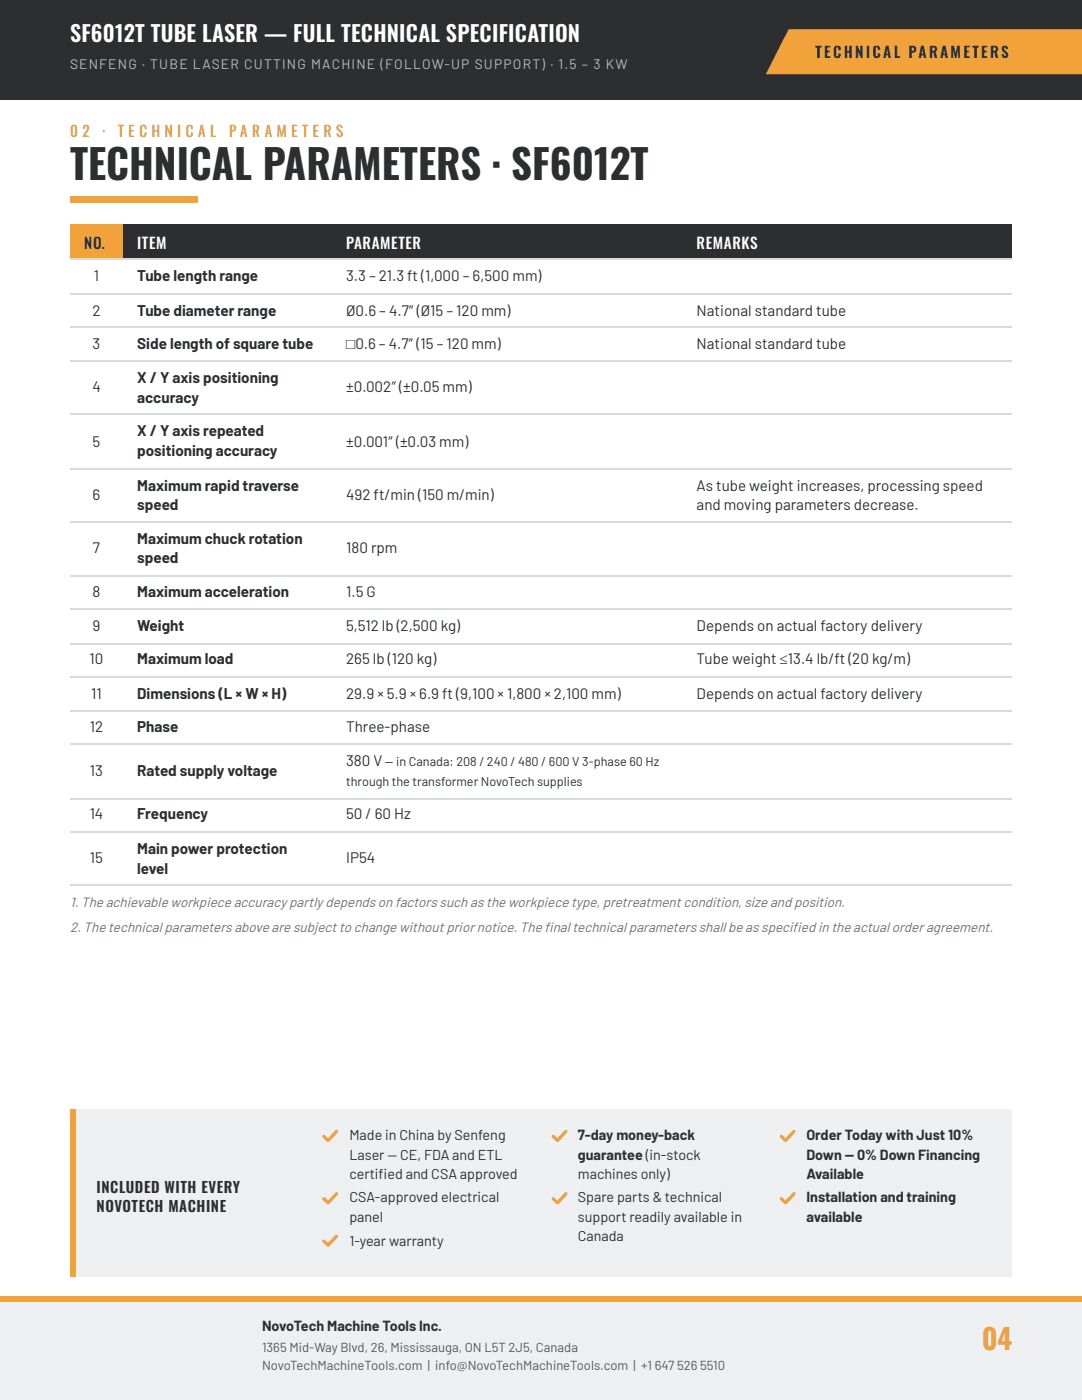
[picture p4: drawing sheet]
<svg xmlns="http://www.w3.org/2000/svg" width="216mm" height="279mm" viewBox="0 0 216 279" stroke-linecap="round" stroke-linejoin="round" font-family="sans-serif">
<defs><g id="words">
<text font-size="8.1" fill="#2d2e30" x="14" y="36">TECHNICAL PARAMETERS · SF6012T</text>
<text font-size="5.6" fill="#f2a23b" x="196" y="269.3">04</text>
<text font-size="4.4" fill="#fff" x="14" y="8.5">SF6012T TUBE LASER — FULL TECHNICAL SPECIFICATION</text>
<g font-size="3" fill="#2d2e30">
<text x="162.7" y="11.6">TECHNICAL PARAMETERS</text>
<text x="16.8" y="49.7">NO.</text>
<text x="18.7" y="56.1">1</text>
<text x="27.4" y="56.1">Tube length range</text>
<text x="69.1" y="56.1">3.3 – 21.3 ft (1,000 – 6,500 mm)</text>
<text x="18.4" y="63">2</text>
<text x="27.4" y="63">Tube diameter range</text>
<text x="69.1" y="63">Ø0.6 – 4.7″ (Ø15 – 120 mm)</text>
<text x="139" y="63">National standard tube</text>
<text x="18.5" y="69.6">3</text>
<text x="27.4" y="69.6">Side length of square tube</text>
<text x="69.1" y="69.6">□0.6 – 4.7″ (15 – 120 mm)</text>
<text x="139" y="69.6">National standard tube</text>
<text x="27.4" y="76.5">X / Y axis positioning</text>
<text x="18.4" y="78.3">4</text>
<text x="27.4" y="80.4">accuracy</text>
<text x="69.1" y="78.3">±0.002″ (±0.05 mm)</text>
<text x="18.5" y="89.2">5</text>
<text x="27.4" y="87">X / Y axis repeated</text>
<text x="69.1" y="89.2">±0.001″ (±0.03 mm)</text>
<text x="27.4" y="91">positioning accuracy</text>
<text x="18.5" y="99.7">6</text>
<text x="27.4" y="97.9">Maximum rapid traverse</text>
<text x="27.4" y="101.9">speed</text>
<text x="69.1" y="99.7">492 ft/min (150 m/min)</text>
<text x="139" y="97.9">As tube weight increases, processing speed</text>
<text x="139" y="101.9">and moving parameters decrease.</text>
<text x="18.5" y="110.3">7</text>
<text x="27.4" y="108.5">Maximum chuck rotation</text>
<text x="27.4" y="112.4">speed</text>
<text x="69.1" y="110.3">180 rpm</text>
<text x="18.5" y="119.1">8</text>
<text x="27.4" y="119.1">Maximum acceleration</text>
<text x="69.1" y="119.1">1.5 G</text>
<text x="18.5" y="125.9">9</text>
<text x="27.4" y="125.9">Weight</text>
<text x="69.1" y="125.9">5,512 lb (2,500 kg)</text>
<text x="139" y="125.9">Depends on actual factory delivery</text>
<text x="17.9" y="132.6">10</text>
<text x="27.4" y="132.6">Maximum load</text>
<text x="69.1" y="132.6">265 lb (120 kg)</text>
<text x="139" y="132.6">Tube weight ≤13.4 lb/ft (20 kg/m)</text>
<text x="18.2" y="139.4">11</text>
<text x="27.4" y="139.4">Dimensions (L × W × H)</text>
<text x="69.1" y="139.4">29.9 × 5.9 × 6.9 ft (9,100 × 1,800 × 2,100 mm)</text>
<text x="139" y="139.4">Depends on actual factory delivery</text>
<text x="17.9" y="146">12</text>
<text x="27.4" y="146">Phase</text>
<text x="69.1" y="146">Three-phase</text>
<text x="17.9" y="154.8">13</text>
<text x="27.4" y="154.8">Rated supply voltage</text>
<text x="69.1" y="152.9">380 V</text>
<text x="17.9" y="163.5">14</text>
<text x="27.4" y="163.5">Frequency</text>
<text x="69.1" y="163.5">50 / 60 Hz</text>
<text x="18" y="172.2">15</text>
<text x="27.4" y="170.4">Main power protection</text>
<text x="69.1" y="172.2">IP54</text>
<text x="27.4" y="174.4">level</text>
<text x="19.3" y="238.1">INCLUDED WITH EVERY</text>
<text x="19.3" y="241.8">NOVOTECH MACHINE</text>
</g>
<g font-size="3" fill="#e08a1e">
<text x="14" y="27.3">0</text>
<text x="16.4" y="27.3">2</text>
<text x="20.4" y="27.3">·</text>
<text x="23.5" y="27.3">T E C H N I C A L</text>
<text x="45.7" y="27.3">P A R A M E T E R S</text>
</g>
<g font-size="3" fill="#fff">
<text x="27.4" y="49.7">ITEM</text>
<text x="69.1" y="49.7">PARAMETER</text>
<text x="139" y="49.7">REMARKS</text>
</g>
<g font-size="2.9" fill="#2d2e30">
<text x="69.7" y="227.5">Made in China by Senfeng</text>
<text x="115.3" y="227.5">7-day money-back</text>
<text x="160.9" y="227.5">Order Today with Just 10%</text>
<text x="69.7" y="231.5">Laser — CE, FDA and ETL</text>
<text x="115.3" y="231.5">guarantee (in-stock</text>
<text x="160.9" y="231.5">Down — 0% Down Financing</text>
<text x="69.7" y="235.2">certifed and CSA approved</text>
<text x="69.7" y="240">CSA-approved electrical</text>
<text x="75.6" y="235.2">i</text>
<text x="115.3" y="235.2">machines only)</text>
<text x="115.3" y="240">Spare parts &amp; technical</text>
<text x="160.9" y="235.2">Available</text>
<text x="160.9" y="240">Installation and training</text>
<text x="69.7" y="243.9">panel</text>
<text x="115.3" y="243.9">support readily available in</text>
<text x="160.9" y="243.9">available</text>
<text x="69.7" y="248.7">1-year warranty</text>
<text x="115.3" y="247.6">Canada</text>
<text x="52.3" y="265.6">NovoTech Machine Tools Inc.</text>
</g>
<text font-size="2.8" fill="#b8babd" x="14" y="13.8">SENFENG · TUBE LASER CUTTING MACHINE (FOLLOW-UP SUPPORT) · 1.5 – 3 KW</text>
<g font-size="2.8" fill="#6d6f73">
<text x="14" y="181">1. The achievable workpiece accuracy partly depends on factors such as the workpiece type, pretreatment condition, size and position.</text>
<text x="14" y="186">2. The technical parameters above are subject to change without prior notice. The fnal technical parameters shall be as specifed in the actual order agreement.</text>
<text x="108.7" y="186">i</text>
<text x="158.2" y="186">i</text>
</g>
<g font-size="2.6" fill="#55575b">
<text x="52.3" y="269.9">1365 Mid-Way Blvd, 26, Mississauga, ON L5T 2J5, Canada</text>
<text x="52.3" y="273.3">NovoTechMachineTools.com | info@NovoTechMachineTools.com | +1</text>
<text x="130.6" y="273.3">647</text>
<text x="135.1" y="273.3">526</text>
<text x="139.7" y="273.3">5510</text>
</g>
<g font-size="2.5" fill="#2d2e30">
<text x="76.8" y="152.9">— in Canada: 208 / 240 / 480 / 600 V 3-phase 60 Hz</text>
<text x="69.1" y="156.9">through the transformer NovoTech supplies</text>
</g>
</g></defs>
<path d="M0 0h215.9v19.8h-215.9z" fill="#2d2e30"/>
<g fill="#f2a23b">
<path d="M152.9 5.8h63v9h-63z"/>
<path d="M14 39.2h25.4v1.3h-25.4z"/>
<path d="M14 44.7h10.6v7.2h-10.6z"/>
</g>
<g fill="#2d2e30">
<path d="M24.6 44.7h41.5v7.2h-41.5z"/>
<path d="M66.1 44.7h70.2v7.2h-70.2z"/>
<path d="M136.3 44.7h65.6v7.2h-65.6z"/>
</g>
<g fill="none" stroke="#d9dadc" stroke-width=".26">
<path d="M14 51.7h187.9M14 58.6h187.9M14 65.2h187.9M14 72.1h187.9M14 82.7h187.9M14 93.5h187.9M14 104.1h187.9M14 115h187.9M14 121.6h187.9M14 128.5h187.9M14 135.1h187.9M14 141.9h187.9"/>
<path d="M14 148.6h187.9M14 159.4h187.9M14 166h187.9M14 176.6h187.9"/>
</g>
<path d="M14 221.5h187.9v33.3h-187.9z" fill="#eeeff0"/>
<path d="M14 221.5h1.1v33.3h-1.1z" fill="#f2a23b"/>
<path d="M67.2 225.8l-1.7 1.8-.9-.8M67.2 238.2l-1.7 1.8-.9-.8M112.9 225.8l-1.7 1.8-.8-.8M112.9 238.2l-1.7 1.8-.8-.8M158.4 225.8l-1.6 1.8-.9-.8M158.4 238.2l-1.6 1.8-.9-.8M67.2 246.7l-1.7 1.8-.9-.8" fill="none" stroke="#f2a23b" stroke-width=".6"/>
<path d="M0 258.8h215.9v20.6h-215.9z" fill="#eeeff0"/>
<path d="M0 258.8h215.9v1h-215.9z" fill="#f2a23b"/>
<use href="#words"/>
</svg>
